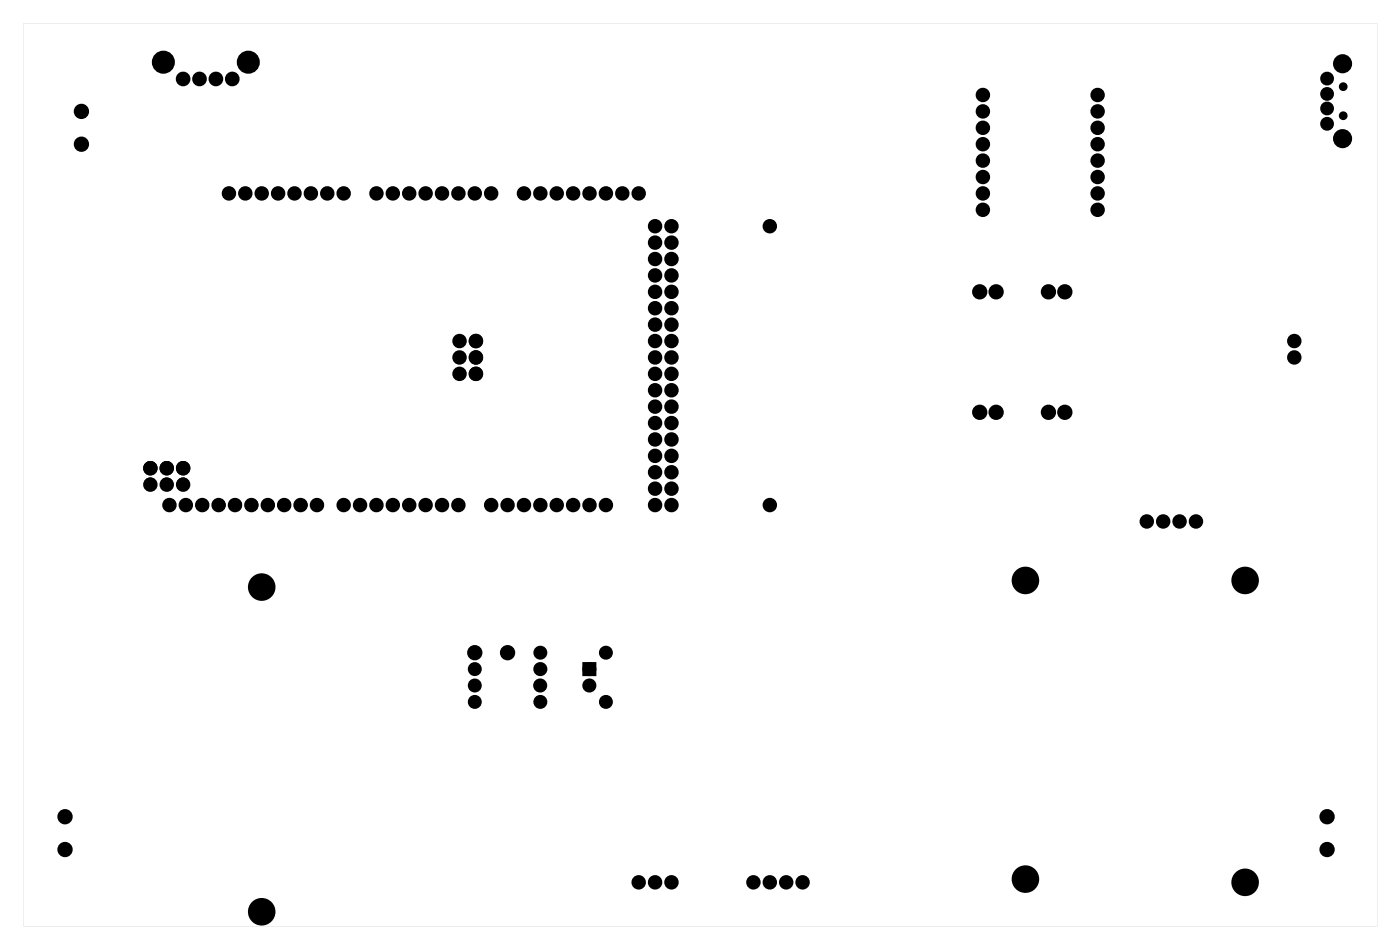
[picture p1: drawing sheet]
<svg xmlns="http://www.w3.org/2000/svg" width="217mm" height="147mm" viewBox="0 0 217 147" stroke-linecap="round" stroke-linejoin="round" font-family="sans-serif">
<g fill="#000">
<path d="M90.6 102.9h1.4v1.4h-1.4z"/>
<path d="M3.6 3.6v139.8h209.8v-139.8zM3.6 3.6h209.8v139.8h-209.8z"/>
</g>
<g fill="#000">
<circle cx="12.6" cy="17.3" r=".8"/>
<circle cx="25.3" cy="9.6" r="1.4"/>
<circle cx="28.4" cy="12.2" r=".75"/>
<circle cx="30.9" cy="12.2" r=".75"/>
<circle cx="33.5" cy="12.2" r=".75"/>
<circle cx="36" cy="12.2" r=".75"/>
<circle cx="38.5" cy="9.6" r="1.4"/>
<circle cx="152.3" cy="19.8" r=".74"/>
<circle cx="152.3" cy="17.3" r=".74"/>
<circle cx="152.3" cy="14.7" r=".74"/>
<circle cx="170.1" cy="19.8" r=".74"/>
<circle cx="170.1" cy="17.3" r=".74"/>
<circle cx="170.1" cy="14.7" r=".74"/>
<circle cx="205.7" cy="16.8" r=".7"/>
<circle cx="205.7" cy="12.2" r=".7"/>
<circle cx="205.7" cy="14.5" r=".7"/>
<circle cx="205.7" cy="19.2" r=".7"/>
<circle cx="208.1" cy="9.9" r="1.23"/>
<circle cx="208.2" cy="13.4" r=".55"/>
<circle cx="208.2" cy="17.9" r=".55"/>
<circle cx="12.6" cy="22.3" r=".8"/>
<circle cx="35.5" cy="30" r=".66"/>
<circle cx="35.5" cy="30" r=".74"/>
<circle cx="38" cy="30" r=".66"/>
<circle cx="38" cy="30" r=".74"/>
<circle cx="40.6" cy="30" r=".66"/>
<circle cx="40.6" cy="30" r=".74"/>
<circle cx="43.1" cy="30" r=".66"/>
<circle cx="43.1" cy="30" r=".74"/>
<circle cx="45.6" cy="30" r=".66"/>
<circle cx="45.6" cy="30" r=".74"/>
<circle cx="48.2" cy="30" r=".66"/>
<circle cx="48.2" cy="30" r=".74"/>
<circle cx="50.7" cy="30" r=".66"/>
<circle cx="50.7" cy="30" r=".74"/>
<circle cx="53.3" cy="30" r=".66"/>
<circle cx="53.3" cy="30" r=".74"/>
<circle cx="58.3" cy="30" r=".66"/>
<circle cx="58.3" cy="30" r=".74"/>
<circle cx="60.9" cy="30" r=".66"/>
<circle cx="60.9" cy="30" r=".74"/>
<circle cx="63.4" cy="30" r=".66"/>
<circle cx="63.4" cy="30" r=".74"/>
<circle cx="66" cy="30" r=".66"/>
<circle cx="66" cy="30" r=".74"/>
<circle cx="68.5" cy="30" r=".66"/>
<circle cx="68.5" cy="30" r=".74"/>
<circle cx="71" cy="30" r=".66"/>
<circle cx="71" cy="30" r=".74"/>
<circle cx="73.6" cy="30" r=".66"/>
<circle cx="73.6" cy="30" r=".74"/>
<circle cx="76.1" cy="30" r=".66"/>
<circle cx="76.1" cy="30" r=".74"/>
<circle cx="81.2" cy="30" r=".66"/>
<circle cx="81.2" cy="30" r=".74"/>
<circle cx="83.7" cy="30" r=".66"/>
<circle cx="83.7" cy="30" r=".74"/>
<circle cx="86.3" cy="30" r=".66"/>
<circle cx="86.3" cy="30" r=".74"/>
<circle cx="88.8" cy="30" r=".66"/>
<circle cx="88.8" cy="30" r=".74"/>
<circle cx="91.4" cy="30" r=".66"/>
<circle cx="91.4" cy="30" r=".74"/>
<circle cx="93.9" cy="30" r=".66"/>
<circle cx="93.9" cy="30" r=".74"/>
<circle cx="96.4" cy="30" r=".66"/>
<circle cx="96.4" cy="30" r=".74"/>
<circle cx="99" cy="30" r=".66"/>
<circle cx="99" cy="30" r=".74"/>
<circle cx="101.5" cy="37.6" r=".66"/>
<circle cx="101.5" cy="35" r=".66"/>
<circle cx="101.5" cy="37.6" r=".74"/>
<circle cx="101.5" cy="35" r=".74"/>
<circle cx="104.1" cy="37.6" r=".66"/>
<circle cx="104.1" cy="35" r=".66"/>
<circle cx="104.1" cy="37.6" r=".74"/>
<circle cx="104.1" cy="35" r=".74"/>
<circle cx="119.3" cy="35" r=".74"/>
<circle cx="152.3" cy="27.4" r=".74"/>
<circle cx="152.3" cy="32.5" r=".74"/>
<circle cx="152.3" cy="24.9" r=".74"/>
<circle cx="152.3" cy="30" r=".74"/>
<circle cx="152.3" cy="22.3" r=".74"/>
<circle cx="170.1" cy="27.4" r=".74"/>
<circle cx="170.1" cy="32.5" r=".74"/>
<circle cx="170.1" cy="24.9" r=".74"/>
<circle cx="170.1" cy="30" r=".74"/>
<circle cx="170.1" cy="22.3" r=".74"/>
<circle cx="208.1" cy="21.5" r="1.23"/>
<circle cx="71.2" cy="55.4" r=".66"/>
<circle cx="71.2" cy="52.9" r=".66"/>
<circle cx="71.2" cy="57.9" r=".66"/>
<circle cx="71.2" cy="55.4" r=".74"/>
<circle cx="71.2" cy="57.9" r=".74"/>
<circle cx="71.2" cy="52.8" r=".74"/>
<circle cx="73.7" cy="55.4" r=".66"/>
<circle cx="73.7" cy="52.9" r=".66"/>
<circle cx="73.7" cy="57.9" r=".66"/>
<circle cx="73.8" cy="55.4" r=".74"/>
<circle cx="73.8" cy="57.9" r=".74"/>
<circle cx="73.8" cy="52.8" r=".74"/>
<circle cx="101.5" cy="55.4" r=".66"/>
<circle cx="101.5" cy="42.7" r=".66"/>
<circle cx="101.5" cy="47.7" r=".66"/>
<circle cx="101.5" cy="57.9" r=".66"/>
<circle cx="101.5" cy="40.1" r=".66"/>
<circle cx="101.5" cy="45.2" r=".66"/>
<circle cx="101.5" cy="52.8" r=".66"/>
<circle cx="101.5" cy="50.3" r=".66"/>
<circle cx="101.5" cy="50.3" r=".74"/>
<circle cx="101.5" cy="42.7" r=".74"/>
<circle cx="101.5" cy="47.7" r=".74"/>
<circle cx="101.5" cy="45.2" r=".74"/>
<circle cx="101.5" cy="40.1" r=".74"/>
<circle cx="101.5" cy="55.4" r=".74"/>
<circle cx="101.5" cy="57.9" r=".74"/>
<circle cx="101.5" cy="52.8" r=".74"/>
<circle cx="104.1" cy="55.4" r=".66"/>
<circle cx="104.1" cy="42.7" r=".66"/>
<circle cx="104.1" cy="47.7" r=".66"/>
<circle cx="104.1" cy="57.9" r=".66"/>
<circle cx="104.1" cy="45.2" r=".66"/>
<circle cx="104.1" cy="40.1" r=".66"/>
<circle cx="104.1" cy="52.8" r=".66"/>
<circle cx="104.1" cy="50.3" r=".66"/>
<circle cx="104.1" cy="50.3" r=".74"/>
<circle cx="104.1" cy="42.7" r=".74"/>
<circle cx="104.1" cy="45.2" r=".74"/>
<circle cx="104.1" cy="47.7" r=".74"/>
<circle cx="104.1" cy="57.9" r=".74"/>
<circle cx="104.1" cy="40.1" r=".74"/>
<circle cx="104.1" cy="55.4" r=".74"/>
<circle cx="104.1" cy="52.8" r=".74"/>
<circle cx="151.8" cy="45.2" r=".8"/>
<circle cx="154.4" cy="45.2" r=".8"/>
<circle cx="162.5" cy="45.2" r=".8"/>
<circle cx="165" cy="45.2" r=".8"/>
<circle cx="200.6" cy="55.4" r=".74"/>
<circle cx="200.6" cy="52.8" r=".74"/>
<circle cx="23.3" cy="72.4" r=".66"/>
<circle cx="23.3" cy="74.9" r=".66"/>
<circle cx="23.3" cy="72.5" r=".74"/>
<circle cx="23.3" cy="75" r=".74"/>
<circle cx="25.8" cy="72.4" r=".66"/>
<circle cx="25.8" cy="74.9" r=".66"/>
<circle cx="25.8" cy="75" r=".74"/>
<circle cx="25.8" cy="72.5" r=".74"/>
<circle cx="26.3" cy="78.2" r=".74"/>
<circle cx="28.4" cy="72.4" r=".66"/>
<circle cx="28.4" cy="74.9" r=".66"/>
<circle cx="28.4" cy="75" r=".74"/>
<circle cx="28.4" cy="72.5" r=".74"/>
<circle cx="28.8" cy="78.2" r=".74"/>
<circle cx="31.3" cy="78.2" r=".74"/>
<circle cx="31.4" cy="78.2" r=".66"/>
<circle cx="33.9" cy="78.2" r=".74"/>
<circle cx="34" cy="78.2" r=".66"/>
<circle cx="36.4" cy="78.2" r=".74"/>
<circle cx="36.5" cy="78.2" r=".66"/>
<circle cx="39" cy="78.2" r=".74"/>
<circle cx="39" cy="78.2" r=".66"/>
<circle cx="41.5" cy="78.2" r=".74"/>
<circle cx="41.6" cy="78.2" r=".66"/>
<circle cx="44" cy="78.2" r=".74"/>
<circle cx="44.1" cy="78.2" r=".66"/>
<circle cx="46.6" cy="78.2" r=".74"/>
<circle cx="46.7" cy="78.2" r=".66"/>
<circle cx="49.1" cy="78.2" r=".74"/>
<circle cx="49.2" cy="78.2" r=".66"/>
<circle cx="53.3" cy="78.2" r=".66"/>
<circle cx="53.3" cy="78.2" r=".74"/>
<circle cx="55.8" cy="78.2" r=".66"/>
<circle cx="55.8" cy="78.2" r=".74"/>
<circle cx="58.3" cy="78.2" r=".66"/>
<circle cx="58.3" cy="78.2" r=".74"/>
<circle cx="60.9" cy="78.2" r=".66"/>
<circle cx="60.9" cy="78.2" r=".74"/>
<circle cx="63.4" cy="78.2" r=".66"/>
<circle cx="63.4" cy="78.2" r=".74"/>
<circle cx="66" cy="78.2" r=".66"/>
<circle cx="66" cy="78.2" r=".74"/>
<circle cx="68.5" cy="78.2" r=".66"/>
<circle cx="68.5" cy="78.2" r=".74"/>
<circle cx="71" cy="78.2" r=".66"/>
<circle cx="71" cy="78.2" r=".74"/>
<circle cx="76.1" cy="78.2" r=".66"/>
<circle cx="76.1" cy="78.2" r=".74"/>
<circle cx="78.7" cy="78.2" r=".66"/>
<circle cx="78.7" cy="78.2" r=".74"/>
<circle cx="81.2" cy="78.2" r=".66"/>
<circle cx="81.2" cy="78.2" r=".74"/>
<circle cx="83.7" cy="78.2" r=".66"/>
<circle cx="83.7" cy="78.2" r=".74"/>
<circle cx="86.3" cy="78.2" r=".66"/>
<circle cx="86.3" cy="78.2" r=".74"/>
<circle cx="88.8" cy="78.2" r=".66"/>
<circle cx="88.8" cy="78.2" r=".74"/>
<circle cx="91.4" cy="78.2" r=".66"/>
<circle cx="91.4" cy="78.2" r=".74"/>
<circle cx="93.9" cy="78.2" r=".66"/>
<circle cx="93.9" cy="78.2" r=".74"/>
<circle cx="101.5" cy="75.7" r=".66"/>
<circle cx="101.5" cy="65.5" r=".66"/>
<circle cx="101.5" cy="68.1" r=".66"/>
<circle cx="101.5" cy="73.1" r=".66"/>
<circle cx="101.5" cy="63" r=".66"/>
<circle cx="101.5" cy="60.4" r=".66"/>
<circle cx="101.5" cy="70.6" r=".66"/>
<circle cx="101.5" cy="78.2" r=".66"/>
<circle cx="101.5" cy="63" r=".74"/>
<circle cx="101.5" cy="73.1" r=".74"/>
<circle cx="101.5" cy="68.1" r=".74"/>
<circle cx="101.5" cy="70.6" r=".74"/>
<circle cx="101.5" cy="75.7" r=".74"/>
<circle cx="101.5" cy="78.2" r=".74"/>
<circle cx="101.5" cy="65.5" r=".74"/>
<circle cx="101.5" cy="60.4" r=".74"/>
<circle cx="104.1" cy="65.5" r=".66"/>
<circle cx="104.1" cy="75.7" r=".66"/>
<circle cx="104.1" cy="68.1" r=".66"/>
<circle cx="104.1" cy="63" r=".66"/>
<circle cx="104.1" cy="73.1" r=".66"/>
<circle cx="104.1" cy="70.6" r=".66"/>
<circle cx="104.1" cy="60.4" r=".66"/>
<circle cx="104.1" cy="78.2" r=".66"/>
<circle cx="104.1" cy="63" r=".74"/>
<circle cx="104.1" cy="73.1" r=".74"/>
<circle cx="104.1" cy="78.2" r=".74"/>
<circle cx="104.1" cy="65.5" r=".74"/>
<circle cx="104.1" cy="68.1" r=".74"/>
<circle cx="104.1" cy="70.6" r=".74"/>
<circle cx="104.1" cy="75.7" r=".74"/>
<circle cx="104.1" cy="60.4" r=".74"/>
<circle cx="119.3" cy="78.2" r=".74"/>
<circle cx="151.8" cy="63.8" r=".8"/>
<circle cx="154.4" cy="63.8" r=".8"/>
<circle cx="162.5" cy="63.8" r=".8"/>
<circle cx="165" cy="63.8" r=".8"/>
<circle cx="40.6" cy="90.9" r="1.75"/>
<circle cx="158.9" cy="89.9" r="1.75"/>
<circle cx="177.7" cy="80.8" r=".74"/>
<circle cx="180.3" cy="80.8" r=".74"/>
<circle cx="182.8" cy="80.8" r=".74"/>
<circle cx="185.3" cy="80.8" r=".74"/>
<circle cx="193" cy="89.9" r="1.75"/>
<circle cx="73.6" cy="106.2" r=".7"/>
<circle cx="73.6" cy="108.7" r=".7"/>
<circle cx="73.6" cy="103.6" r=".7"/>
<circle cx="73.6" cy="101.1" r=".8"/>
<circle cx="78.7" cy="101.1" r=".8"/>
<circle cx="83.7" cy="106.2" r=".7"/>
<circle cx="83.7" cy="103.6" r=".7"/>
<circle cx="83.7" cy="101.1" r=".7"/>
<circle cx="83.7" cy="108.7" r=".7"/>
<circle cx="91.3" cy="103.6" r=".7"/>
<circle cx="91.3" cy="106.2" r=".7"/>
<circle cx="93.9" cy="101.1" r=".7"/>
<circle cx="93.9" cy="108.7" r=".7"/>
<circle cx="10.1" cy="126.5" r=".8"/>
<circle cx="10.1" cy="131.6" r=".8"/>
<circle cx="99" cy="136.6" r=".74"/>
<circle cx="101.5" cy="136.6" r=".74"/>
<circle cx="104.1" cy="136.6" r=".74"/>
<circle cx="116.8" cy="136.6" r=".74"/>
<circle cx="119.3" cy="136.6" r=".74"/>
<circle cx="121.8" cy="136.6" r=".74"/>
<circle cx="124.4" cy="136.6" r=".74"/>
<circle cx="158.9" cy="136.1" r="1.75"/>
<circle cx="193" cy="136.6" r="1.75"/>
<circle cx="205.7" cy="126.5" r=".8"/>
<circle cx="205.7" cy="131.6" r=".8"/>
<circle cx="40.6" cy="141.2" r="1.75"/>
</g>
<g fill="none" stroke="#000" stroke-width=".76" stroke-linecap="butt">
<circle cx="12.6" cy="17.3" r=".8"/>
<circle cx="25.3" cy="9.6" r="1.4"/>
<circle cx="28.4" cy="12.2" r=".75"/>
<circle cx="30.9" cy="12.2" r=".75"/>
<circle cx="33.5" cy="12.2" r=".75"/>
<circle cx="36" cy="12.2" r=".75"/>
<circle cx="38.5" cy="9.6" r="1.4"/>
<circle cx="152.3" cy="19.8" r=".74"/>
<circle cx="152.3" cy="14.7" r=".74"/>
<circle cx="152.3" cy="17.3" r=".74"/>
<circle cx="170.1" cy="19.8" r=".74"/>
<circle cx="170.1" cy="14.7" r=".74"/>
<circle cx="170.1" cy="17.3" r=".74"/>
<circle cx="12.6" cy="22.3" r=".8"/>
<circle cx="35.5" cy="30" r=".74"/>
<circle cx="38" cy="30" r=".74"/>
<circle cx="40.6" cy="30" r=".74"/>
<circle cx="43.1" cy="30" r=".74"/>
<circle cx="45.6" cy="30" r=".74"/>
<circle cx="48.2" cy="30" r=".74"/>
<circle cx="50.7" cy="30" r=".74"/>
<circle cx="53.3" cy="30" r=".74"/>
<circle cx="58.3" cy="30" r=".74"/>
<circle cx="60.9" cy="30" r=".74"/>
<circle cx="63.4" cy="30" r=".74"/>
<circle cx="66" cy="30" r=".74"/>
<circle cx="68.5" cy="30" r=".74"/>
<circle cx="71" cy="30" r=".74"/>
<circle cx="73.6" cy="30" r=".74"/>
<circle cx="76.1" cy="30" r=".74"/>
<circle cx="81.2" cy="30" r=".74"/>
<circle cx="83.7" cy="30" r=".74"/>
<circle cx="86.3" cy="30" r=".74"/>
<circle cx="88.8" cy="30" r=".74"/>
<circle cx="91.4" cy="30" r=".74"/>
<circle cx="93.9" cy="30" r=".74"/>
<circle cx="96.4" cy="30" r=".74"/>
<circle cx="99" cy="30" r=".74"/>
<circle cx="101.5" cy="35" r=".74"/>
<circle cx="101.5" cy="37.6" r=".74"/>
<circle cx="104.1" cy="35" r=".74"/>
<circle cx="104.1" cy="37.6" r=".74"/>
<circle cx="119.3" cy="35" r=".74"/>
<circle cx="152.3" cy="24.9" r=".74"/>
<circle cx="152.3" cy="30" r=".74"/>
<circle cx="152.3" cy="27.4" r=".74"/>
<circle cx="152.3" cy="32.5" r=".74"/>
<circle cx="152.3" cy="22.3" r=".74"/>
<circle cx="170.1" cy="32.5" r=".74"/>
<circle cx="170.1" cy="24.9" r=".74"/>
<circle cx="170.1" cy="30" r=".74"/>
<circle cx="170.1" cy="27.4" r=".74"/>
<circle cx="170.1" cy="22.3" r=".74"/>
<circle cx="71.2" cy="57.9" r=".74"/>
<circle cx="71.2" cy="52.8" r=".74"/>
<circle cx="71.2" cy="55.4" r=".74"/>
<circle cx="73.8" cy="57.9" r=".74"/>
<circle cx="73.8" cy="52.8" r=".74"/>
<circle cx="73.8" cy="55.4" r=".74"/>
<circle cx="101.5" cy="47.7" r=".74"/>
<circle cx="101.5" cy="45.2" r=".74"/>
<circle cx="101.5" cy="52.8" r=".74"/>
<circle cx="101.5" cy="50.3" r=".74"/>
<circle cx="101.5" cy="40.1" r=".74"/>
<circle cx="101.5" cy="42.7" r=".74"/>
<circle cx="101.5" cy="55.4" r=".74"/>
<circle cx="101.5" cy="57.9" r=".74"/>
<circle cx="104.1" cy="50.3" r=".74"/>
<circle cx="104.1" cy="52.8" r=".74"/>
<circle cx="104.1" cy="45.2" r=".74"/>
<circle cx="104.1" cy="47.7" r=".74"/>
<circle cx="104.1" cy="40.1" r=".74"/>
<circle cx="104.1" cy="42.7" r=".74"/>
<circle cx="104.1" cy="55.4" r=".74"/>
<circle cx="104.1" cy="57.9" r=".74"/>
<circle cx="151.8" cy="45.2" r=".8"/>
<circle cx="154.4" cy="45.2" r=".8"/>
<circle cx="162.5" cy="45.2" r=".8"/>
<circle cx="165" cy="45.2" r=".8"/>
<circle cx="200.6" cy="52.8" r=".74"/>
<circle cx="200.6" cy="55.4" r=".74"/>
<circle cx="23.3" cy="75" r=".74"/>
<circle cx="23.3" cy="72.5" r=".74"/>
<circle cx="25.8" cy="75" r=".74"/>
<circle cx="25.8" cy="72.5" r=".74"/>
<circle cx="26.3" cy="78.2" r=".74"/>
<circle cx="28.4" cy="75" r=".74"/>
<circle cx="28.4" cy="72.5" r=".74"/>
<circle cx="28.8" cy="78.2" r=".74"/>
<circle cx="31.3" cy="78.2" r=".74"/>
<circle cx="33.9" cy="78.2" r=".74"/>
<circle cx="36.4" cy="78.2" r=".74"/>
<circle cx="39" cy="78.2" r=".74"/>
<circle cx="41.5" cy="78.2" r=".74"/>
<circle cx="44" cy="78.2" r=".74"/>
<circle cx="46.6" cy="78.2" r=".74"/>
<circle cx="49.1" cy="78.2" r=".74"/>
<circle cx="53.3" cy="78.2" r=".74"/>
<circle cx="55.8" cy="78.2" r=".74"/>
<circle cx="58.3" cy="78.2" r=".74"/>
<circle cx="60.9" cy="78.2" r=".74"/>
<circle cx="63.4" cy="78.2" r=".74"/>
<circle cx="66" cy="78.2" r=".74"/>
<circle cx="68.5" cy="78.2" r=".74"/>
<circle cx="71" cy="78.2" r=".74"/>
<circle cx="76.1" cy="78.2" r=".74"/>
<circle cx="78.7" cy="78.2" r=".74"/>
<circle cx="81.2" cy="78.2" r=".74"/>
<circle cx="83.7" cy="78.2" r=".74"/>
<circle cx="86.3" cy="78.2" r=".74"/>
<circle cx="88.8" cy="78.2" r=".74"/>
<circle cx="91.4" cy="78.2" r=".74"/>
<circle cx="93.9" cy="78.2" r=".74"/>
<circle cx="101.5" cy="68.1" r=".74"/>
<circle cx="101.5" cy="75.7" r=".74"/>
<circle cx="101.5" cy="60.4" r=".74"/>
<circle cx="101.5" cy="73.1" r=".74"/>
<circle cx="101.5" cy="63" r=".74"/>
<circle cx="101.5" cy="70.6" r=".74"/>
<circle cx="101.5" cy="65.5" r=".74"/>
<circle cx="101.5" cy="78.2" r=".74"/>
<circle cx="104.1" cy="60.4" r=".74"/>
<circle cx="104.1" cy="68.1" r=".74"/>
<circle cx="104.1" cy="63" r=".74"/>
<circle cx="104.1" cy="70.6" r=".74"/>
<circle cx="104.1" cy="78.2" r=".74"/>
<circle cx="104.1" cy="65.5" r=".74"/>
<circle cx="104.1" cy="73.1" r=".74"/>
<circle cx="104.1" cy="75.7" r=".74"/>
<circle cx="119.3" cy="78.2" r=".74"/>
<circle cx="151.8" cy="63.8" r=".8"/>
<circle cx="154.4" cy="63.8" r=".8"/>
<circle cx="162.5" cy="63.8" r=".8"/>
<circle cx="165" cy="63.8" r=".8"/>
<circle cx="40.6" cy="90.9" r="1.75"/>
<circle cx="158.9" cy="89.9" r="1.75"/>
<circle cx="177.7" cy="80.8" r=".74"/>
<circle cx="180.3" cy="80.8" r=".74"/>
<circle cx="182.8" cy="80.8" r=".74"/>
<circle cx="185.3" cy="80.8" r=".74"/>
<circle cx="193" cy="89.9" r="1.75"/>
<circle cx="73.6" cy="106.2" r=".7"/>
<circle cx="73.6" cy="108.7" r=".7"/>
<circle cx="73.6" cy="103.6" r=".7"/>
<circle cx="73.6" cy="101.1" r=".8"/>
<circle cx="78.7" cy="101.1" r=".8"/>
<circle cx="83.7" cy="108.7" r=".7"/>
<circle cx="83.7" cy="101.1" r=".7"/>
<circle cx="93.9" cy="101.1" r=".7"/>
<circle cx="93.9" cy="108.7" r=".7"/>
<circle cx="10.1" cy="131.6" r=".8"/>
<circle cx="10.1" cy="126.5" r=".8"/>
<circle cx="99" cy="136.6" r=".74"/>
<circle cx="101.5" cy="136.6" r=".74"/>
<circle cx="104.1" cy="136.6" r=".74"/>
<circle cx="116.8" cy="136.6" r=".74"/>
<circle cx="119.3" cy="136.6" r=".74"/>
<circle cx="121.8" cy="136.6" r=".74"/>
<circle cx="124.4" cy="136.6" r=".74"/>
<circle cx="158.9" cy="136.1" r="1.75"/>
<circle cx="193" cy="136.6" r="1.75"/>
<circle cx="205.7" cy="131.6" r=".8"/>
<circle cx="205.7" cy="126.5" r=".8"/>
<circle cx="40.6" cy="141.2" r="1.75"/>
</g>
<g fill="none" stroke="#000" stroke-width=".78" stroke-linecap="butt">
<path d="M90.6 102.9h1.4v1.4h-1.4z"/>
<circle cx="83.7" cy="106.2" r=".7"/>
<circle cx="83.7" cy="103.6" r=".7"/>
<circle cx="91.3" cy="103.6" r=".7"/>
<circle cx="91.3" cy="106.2" r=".7"/>
</g>
<g fill="none" stroke="#000" stroke-width=".62" stroke-linecap="butt">
<circle cx="35.5" cy="30" r=".66"/>
<circle cx="38" cy="30" r=".66"/>
<circle cx="40.6" cy="30" r=".66"/>
<circle cx="43.1" cy="30" r=".66"/>
<circle cx="45.6" cy="30" r=".66"/>
<circle cx="48.2" cy="30" r=".66"/>
<circle cx="50.7" cy="30" r=".66"/>
<circle cx="53.3" cy="30" r=".66"/>
<circle cx="58.3" cy="30" r=".66"/>
<circle cx="60.9" cy="30" r=".66"/>
<circle cx="63.4" cy="30" r=".66"/>
<circle cx="66" cy="30" r=".66"/>
<circle cx="68.5" cy="30" r=".66"/>
<circle cx="71" cy="30" r=".66"/>
<circle cx="73.6" cy="30" r=".66"/>
<circle cx="76.1" cy="30" r=".66"/>
<circle cx="81.2" cy="30" r=".66"/>
<circle cx="83.7" cy="30" r=".66"/>
<circle cx="86.3" cy="30" r=".66"/>
<circle cx="88.8" cy="30" r=".66"/>
<circle cx="91.4" cy="30" r=".66"/>
<circle cx="93.9" cy="30" r=".66"/>
<circle cx="96.4" cy="30" r=".66"/>
<circle cx="99" cy="30" r=".66"/>
<circle cx="101.5" cy="37.6" r=".66"/>
<circle cx="101.5" cy="35" r=".66"/>
<circle cx="104.1" cy="37.6" r=".66"/>
<circle cx="104.1" cy="35" r=".66"/>
<circle cx="71.2" cy="52.9" r=".66"/>
<circle cx="71.2" cy="55.4" r=".66"/>
<circle cx="71.2" cy="57.9" r=".66"/>
<circle cx="73.7" cy="52.9" r=".66"/>
<circle cx="73.7" cy="55.4" r=".66"/>
<circle cx="73.7" cy="57.9" r=".66"/>
<circle cx="101.5" cy="57.9" r=".66"/>
<circle cx="101.5" cy="50.3" r=".66"/>
<circle cx="101.5" cy="52.8" r=".66"/>
<circle cx="101.5" cy="45.2" r=".66"/>
<circle cx="101.5" cy="42.7" r=".66"/>
<circle cx="101.5" cy="47.7" r=".66"/>
<circle cx="101.5" cy="40.1" r=".66"/>
<circle cx="101.5" cy="55.4" r=".66"/>
<circle cx="104.1" cy="57.9" r=".66"/>
<circle cx="104.1" cy="50.3" r=".66"/>
<circle cx="104.1" cy="42.7" r=".66"/>
<circle cx="104.1" cy="45.2" r=".66"/>
<circle cx="104.1" cy="55.4" r=".66"/>
<circle cx="104.1" cy="40.1" r=".66"/>
<circle cx="104.1" cy="47.7" r=".66"/>
<circle cx="104.1" cy="52.8" r=".66"/>
<circle cx="23.3" cy="72.4" r=".66"/>
<circle cx="23.3" cy="74.9" r=".66"/>
<circle cx="25.8" cy="72.4" r=".66"/>
<circle cx="25.8" cy="74.9" r=".66"/>
<circle cx="28.4" cy="72.4" r=".66"/>
<circle cx="28.4" cy="74.9" r=".66"/>
<circle cx="31.4" cy="78.2" r=".66"/>
<circle cx="34" cy="78.2" r=".66"/>
<circle cx="36.5" cy="78.2" r=".66"/>
<circle cx="39" cy="78.2" r=".66"/>
<circle cx="41.6" cy="78.2" r=".66"/>
<circle cx="44.1" cy="78.2" r=".66"/>
<circle cx="46.7" cy="78.2" r=".66"/>
<circle cx="49.2" cy="78.2" r=".66"/>
<circle cx="53.3" cy="78.2" r=".66"/>
<circle cx="55.8" cy="78.2" r=".66"/>
<circle cx="58.3" cy="78.2" r=".66"/>
<circle cx="60.9" cy="78.2" r=".66"/>
<circle cx="63.4" cy="78.2" r=".66"/>
<circle cx="66" cy="78.2" r=".66"/>
<circle cx="68.5" cy="78.2" r=".66"/>
<circle cx="71" cy="78.2" r=".66"/>
<circle cx="76.1" cy="78.2" r=".66"/>
<circle cx="78.7" cy="78.2" r=".66"/>
<circle cx="81.2" cy="78.2" r=".66"/>
<circle cx="83.7" cy="78.2" r=".66"/>
<circle cx="86.3" cy="78.2" r=".66"/>
<circle cx="88.8" cy="78.2" r=".66"/>
<circle cx="91.4" cy="78.2" r=".66"/>
<circle cx="93.9" cy="78.2" r=".66"/>
<circle cx="101.5" cy="63" r=".66"/>
<circle cx="101.5" cy="60.4" r=".66"/>
<circle cx="101.5" cy="68.1" r=".66"/>
<circle cx="101.5" cy="65.5" r=".66"/>
<circle cx="101.5" cy="75.7" r=".66"/>
<circle cx="101.5" cy="78.2" r=".66"/>
<circle cx="101.5" cy="70.6" r=".66"/>
<circle cx="101.5" cy="73.1" r=".66"/>
<circle cx="104.1" cy="65.5" r=".66"/>
<circle cx="104.1" cy="60.4" r=".66"/>
<circle cx="104.1" cy="68.1" r=".66"/>
<circle cx="104.1" cy="63" r=".66"/>
<circle cx="104.1" cy="75.7" r=".66"/>
<circle cx="104.1" cy="78.2" r=".66"/>
<circle cx="104.1" cy="73.1" r=".66"/>
<circle cx="104.1" cy="70.6" r=".66"/>
</g>
<g fill="none" stroke="#000" stroke-width=".74" stroke-linecap="butt">
<circle cx="205.7" cy="12.2" r=".7"/>
<circle cx="205.7" cy="14.5" r=".7"/>
<circle cx="205.7" cy="16.8" r=".7"/>
<circle cx="205.7" cy="19.2" r=".7"/>
</g>
<g fill="none" stroke="#000" stroke-width=".51">
<circle cx="208.1" cy="9.9" r="1.23"/>
<circle cx="208.1" cy="21.5" r="1.23"/>
</g>
<g fill="none" stroke="#000" stroke-width=".25">
<circle cx="208.2" cy="13.4" r=".55"/>
<circle cx="208.2" cy="17.9" r=".55"/>
</g>
</svg>
